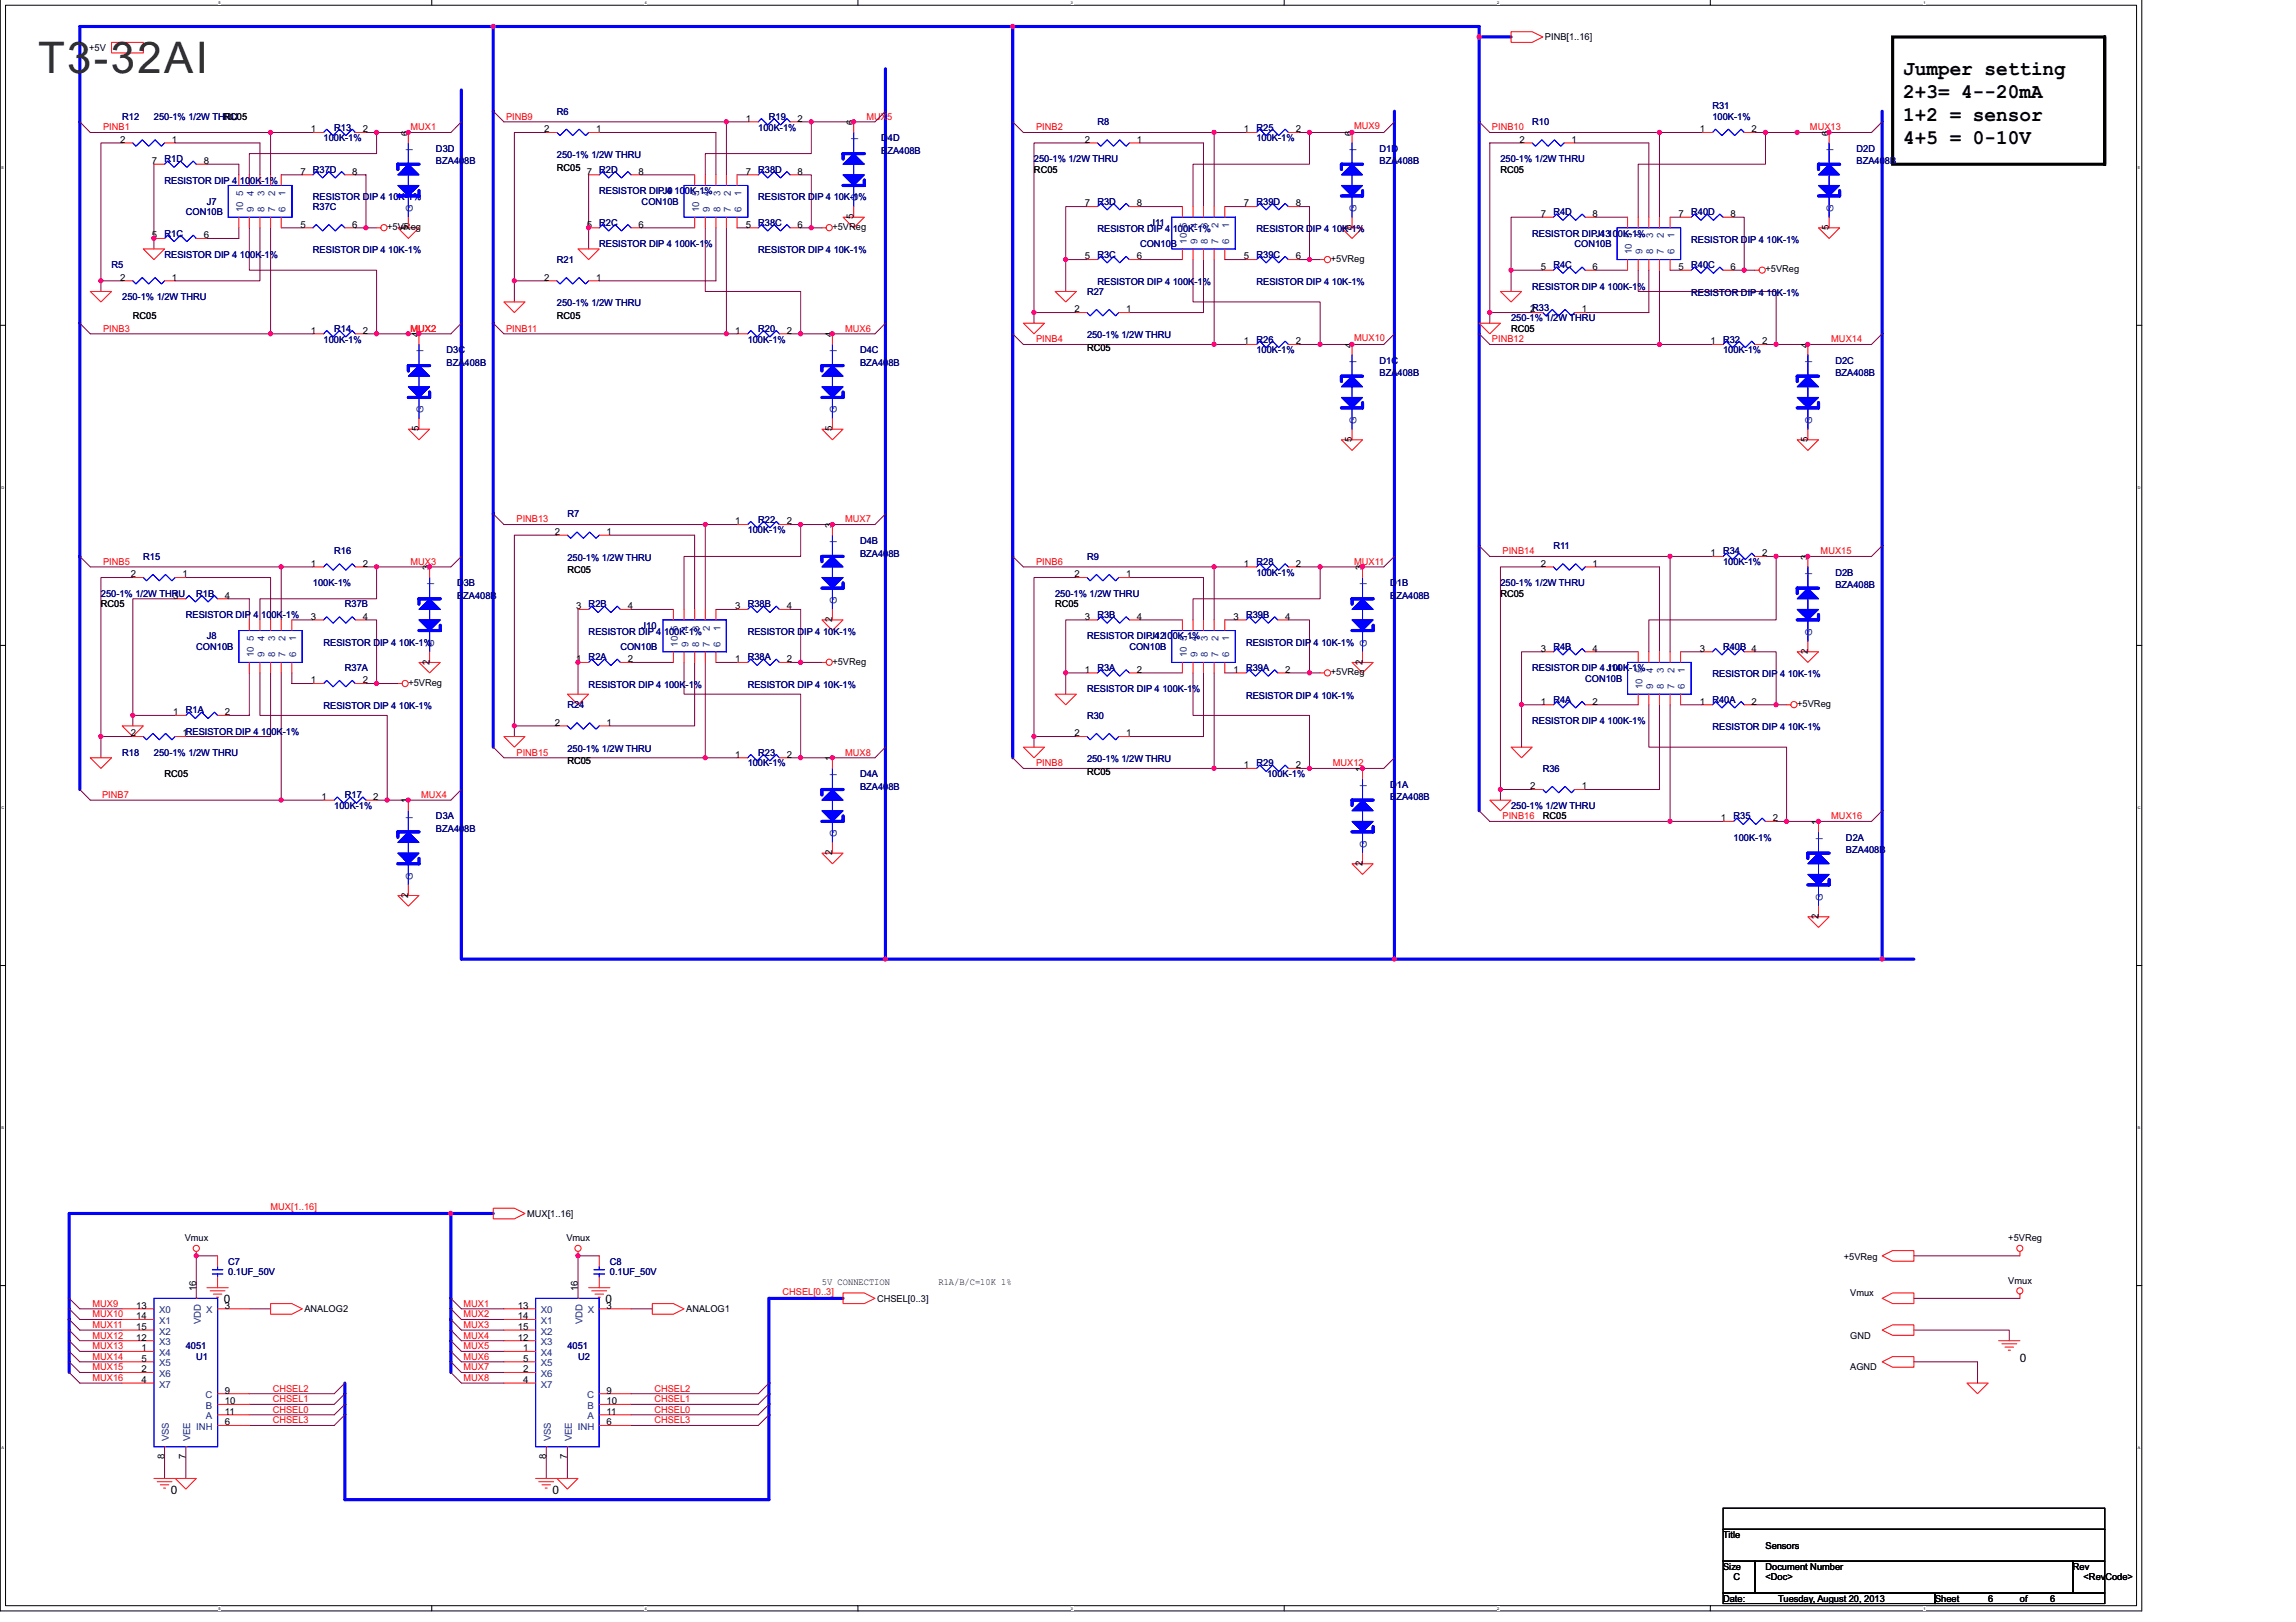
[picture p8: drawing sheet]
<svg xmlns="http://www.w3.org/2000/svg" width="297mm" height="210mm" viewBox="0 0 297 210" stroke-linecap="round" stroke-linejoin="round" font-family="sans-serif">
<defs><g id="words">
<g font-size="5.6" fill="#231f20">
<text x="4.9" y="9.4">T3</text>
<text x="12.2" y="9.4">-32AI</text>
</g>
<g font-size="2.6">
<text x="246.2" y="9.7">Jumper setting</text>
<text x="246.2" y="12.7">2+3= 4--20mA</text>
<text x="246.2" y="15.6">1+2 = sensor</text>
<text x="246.2" y="18.6">4+5 = 0-10V</text>
</g>
<g font-size="1.5">
<text x="29" y="168.7">0</text>
<text x="78.4" y="168.7">0</text>
<text x="261.3" y="176.2">0</text>
<text x="22.1" y="193.4">0</text>
<text x="71.5" y="193.4">0</text>
</g>
<g font-size="1.2">
<text x="199.9" y="5.2">PINB[1..16]</text>
<text x="11.5" y="6.6">+5V</text>
<text x="28.9" y="15.5">RC05</text>
<text x="40.2" y="17.1">1</text>
<text x="46.9" y="17.1">2</text>
<text x="52.8" y="17.5" transform="rotate(-90 52.8 17.5)">6</text>
<text x="70.4" y="17.1">2</text>
<text x="77.1" y="17.1">1</text>
<text x="96.5" y="15.7">1</text>
<text x="103.2" y="15.7">2</text>
<text x="110.4" y="16.2" transform="rotate(-90 110.4 16.2)">6</text>
<text x="160.9" y="17.1">1</text>
<text x="167.6" y="17.1">2</text>
<text x="174.9" y="17.5" transform="rotate(-90 174.9 17.5)">6</text>
<text x="219.9" y="17.1">1</text>
<text x="226.6" y="17.1">2</text>
<text x="236.6" y="17.5" transform="rotate(-90 236.6 17.5)">6</text>
<text x="15.6" y="18.5">2</text>
<text x="19.7" y="21.2">7</text>
<text x="22.2" y="18.5">1</text>
<text x="26.3" y="21.2">8</text>
<text x="38.9" y="22.6">7</text>
<text x="45.6" y="22.6">8</text>
<text x="72" y="22.1">RC05</text>
<text x="75.9" y="22.6">7</text>
<text x="82.6" y="22.6">8</text>
<text x="96.5" y="22.6">7</text>
<text x="103.2" y="22.6">8</text>
<text x="133.8" y="22.4">RC05</text>
<text x="140.4" y="18.5">2</text>
<text x="147.1" y="18.5">1</text>
<text x="194.1" y="22.4">RC05</text>
<text x="196.6" y="18.5">2</text>
<text x="203.3" y="18.5">1</text>
<text x="38.9" y="29.5">5</text>
<text x="45.6" y="29.5">6</text>
<text x="50.1" y="29.8">+5VReg</text>
<text x="52.8" y="29.8" transform="rotate(-90 52.8 29.8)">5</text>
<text x="75.9" y="29.5">5</text>
<text x="82.6" y="29.5">6</text>
<text x="96.5" y="29.5">5</text>
<text x="103.2" y="29.5">6</text>
<text x="107.7" y="29.8">+5VReg</text>
<text x="110.4" y="28.4" transform="rotate(-90 110.4 28.4)">5</text>
<text x="140.4" y="26.7">7</text>
<text x="147.1" y="26.7">8</text>
<text x="160.9" y="26.7">7</text>
<text x="167.6" y="26.7">8</text>
<text x="174.9" y="29.8" transform="rotate(-90 174.9 29.8)">5</text>
<text x="199.3" y="28.1">7</text>
<text x="206" y="28.1">8</text>
<text x="217.2" y="28.1">7</text>
<text x="223.9" y="28.1">8</text>
<text x="236.6" y="29.8" transform="rotate(-90 236.6 29.8)">5</text>
<text x="19.7" y="30.8">5</text>
<text x="26.3" y="30.8">6</text>
<text x="140.4" y="33.6">5</text>
<text x="147.1" y="33.6">6</text>
<text x="160.9" y="33.6">5</text>
<text x="167.6" y="33.6">6</text>
<text x="172.2" y="33.9">+5VReg</text>
<text x="199.3" y="34.9">5</text>
<text x="206" y="34.9">6</text>
<text x="217.2" y="34.9">5</text>
<text x="223.9" y="34.9">6</text>
<text x="228.4" y="35.3">+5VReg</text>
<text x="15.6" y="36.3">2</text>
<text x="17.2" y="41.3">RC05</text>
<text x="22.2" y="36.3">1</text>
<text x="70.4" y="36.3">2</text>
<text x="72" y="41.3">RC05</text>
<text x="77.1" y="36.3">1</text>
<text x="139" y="40.4">2</text>
<text x="145.7" y="40.4">1</text>
<text x="198" y="40.4">2R33</text>
<text x="204.7" y="40.4">1</text>
<text x="40.2" y="43.2">1</text>
<text x="46.9" y="43.2">2</text>
<text x="54.2" y="43.6" transform="rotate(-90 54.2 43.6)">4</text>
<text x="95.1" y="43.2">1</text>
<text x="101.8" y="43.2">2</text>
<text x="107.7" y="43.6" transform="rotate(-90 107.7 43.6)">4</text>
<text x="140.6" y="45.4">RC05</text>
<text x="160.9" y="44.6">1</text>
<text x="167.6" y="44.6">2</text>
<text x="174.9" y="45" transform="rotate(-90 174.9 45)">4</text>
<text x="195.5" y="42.9">RC05</text>
<text x="221.3" y="44.6">1</text>
<text x="228" y="44.6">2</text>
<text x="233.9" y="45" transform="rotate(-90 233.9 45)">4</text>
<text x="54.2" y="55.8" transform="rotate(-90 54.2 55.8)">5</text>
<text x="107.7" y="55.8" transform="rotate(-90 107.7 55.8)">5</text>
<text x="174.9" y="57.2" transform="rotate(-90 174.9 57.2)">5</text>
<text x="233.9" y="57.2" transform="rotate(-90 233.9 57.2)">5</text>
<text x="71.8" y="69.2">2</text>
<text x="78.5" y="69.2">1</text>
<text x="95.1" y="67.9">1</text>
<text x="101.8" y="67.9">2</text>
<text x="107.7" y="68.3" transform="rotate(-90 107.7 68.3)">3</text>
<text x="221.3" y="72">1</text>
<text x="228" y="72">2</text>
<text x="16.9" y="74.7">2</text>
<text x="22.4" y="77.5">3</text>
<text x="23.6" y="74.7">1</text>
<text x="29.1" y="77.5">4</text>
<text x="40.2" y="73.3">1</text>
<text x="46.9" y="73.3">2</text>
<text x="55.6" y="73.8" transform="rotate(-90 55.6 73.8)">3</text>
<text x="73.4" y="74.2">RC05</text>
<text x="139" y="74.7">2</text>
<text x="145.7" y="74.7">1</text>
<text x="160.9" y="73.3">1</text>
<text x="167.6" y="73.3">2</text>
<text x="176.3" y="73.8" transform="rotate(-90 176.3 73.8)">3</text>
<text x="194.1" y="77.2">RC05</text>
<text x="199.3" y="73.3">2</text>
<text x="206" y="73.3">1</text>
<text x="233.9" y="72.4" transform="rotate(-90 233.9 72.4)">3</text>
<text x="13.1" y="78.6">RC05</text>
<text x="40.2" y="80.2">3</text>
<text x="46.9" y="80.2">4</text>
<text x="74.5" y="78.8">3</text>
<text x="81.2" y="78.8">4</text>
<text x="95.1" y="78.8">3</text>
<text x="101.8" y="78.8">4</text>
<text x="107.7" y="80.5" transform="rotate(-90 107.7 80.5)">2</text>
<text x="136.5" y="78.6">RC05</text>
<text x="140.4" y="80.2">3</text>
<text x="147.1" y="80.2">4</text>
<text x="159.6" y="80.2">3</text>
<text x="166.3" y="80.2">4</text>
<text x="40.2" y="88.4">1</text>
<text x="46.9" y="88.4">2</text>
<text x="52.8" y="88.8">+5VReg</text>
<text x="55.6" y="86" transform="rotate(-90 55.6 86)">2</text>
<text x="74.5" y="85.7">1</text>
<text x="81.2" y="85.7">2</text>
<text x="95.1" y="85.7">1</text>
<text x="101.8" y="85.7">2</text>
<text x="107.7" y="86">+5VReg</text>
<text x="140.4" y="87.1">1</text>
<text x="147.1" y="87.1">2</text>
<text x="159.6" y="87.1">1</text>
<text x="166.3" y="87.1">2</text>
<text x="172.2" y="87.4">+5VReg</text>
<text x="176.3" y="86" transform="rotate(-90 176.3 86)">2</text>
<text x="199.3" y="84.3">3</text>
<text x="206" y="84.3">4</text>
<text x="219.9" y="84.3">3</text>
<text x="233.9" y="84.6" transform="rotate(-90 233.9 84.6)">2</text>
<text x="16.9" y="95.3">2</text>
<text x="22.4" y="92.6">1</text>
<text x="23.6" y="95.3">1RESISTOR DIP 4 100K-1%</text>
<text x="29.1" y="92.6">2</text>
<text x="71.8" y="93.9">2</text>
<text x="78.5" y="93.9">1</text>
<text x="139" y="95.3">2</text>
<text x="145.7" y="95.3">1</text>
<text x="199.3" y="91.2">1</text>
<text x="206" y="91.2">2</text>
<text x="219.9" y="91.2">1</text>
<text x="226.6" y="91.2">2</text>
<text x="232.5" y="91.5">+5VReg</text>
<text x="21.3" y="100.6">RC05</text>
<text x="73.4" y="98.9">RC05</text>
<text x="95.1" y="98">1</text>
<text x="101.8" y="98">2</text>
<text x="107.7" y="98.5" transform="rotate(-90 107.7 98.5)">1</text>
<text x="140.6" y="100.3">RC05</text>
<text x="160.9" y="99.4">1</text>
<text x="167.6" y="99.4">2</text>
<text x="176.3" y="99.8" transform="rotate(-90 176.3 99.8)">1</text>
<text x="41.6" y="103.5">1</text>
<text x="48.3" y="103.5">2</text>
<text x="52.8" y="104" transform="rotate(-90 52.8 104)">1</text>
<text x="198" y="102.2">2</text>
<text x="199.6" y="106">RC05</text>
<text x="204.7" y="102.2">1</text>
<text x="222.6" y="106.3">1</text>
<text x="229.4" y="106.3">2</text>
<text x="235.2" y="106.7" transform="rotate(-90 235.2 106.7)">1</text>
<text x="107.7" y="110.7" transform="rotate(-90 107.7 110.7)">2</text>
<text x="176.3" y="112.1" transform="rotate(-90 176.3 112.1)">2</text>
<text x="52.8" y="116.2" transform="rotate(-90 52.8 116.2)">2</text>
<text x="235.2" y="118.9" transform="rotate(-90 235.2 118.9)">2</text>
<text x="23.9" y="160.6">Vmux</text>
<text x="68.2" y="157.5">MUX[1..16]</text>
<text x="73.3" y="160.6">Vmux</text>
<text x="259.8" y="160.6">+5VReg</text>
<text x="25.4" y="167.1" transform="rotate(-90 25.4 167.1)">16</text>
<text x="74.8" y="167.1" transform="rotate(-90 74.8 167.1)">16</text>
<text x="106.3" y="166.2">5V CONNECTION</text>
<text x="121.4" y="166.2">R1A/B/C=10K 1%</text>
<text x="238.5" y="163.1">+5VReg</text>
<text x="239.4" y="167.8">Vmux</text>
<text x="259.8" y="166.1">Vmux</text>
<text x="17.6" y="169.4">13</text>
<text x="17.6" y="170.7">14</text>
<text x="17.6" y="172.1">15</text>
<text x="17.6" y="173.5">12</text>
<text x="29.1" y="169.4">3</text>
<text x="39.4" y="169.8">ANALOG2</text>
<text x="67" y="169.4">13</text>
<text x="67" y="170.7">14</text>
<text x="67" y="172.1">15</text>
<text x="67" y="173.5">12</text>
<text x="78.5" y="169.4">3</text>
<text x="88.8" y="169.8">ANALOG1</text>
<text x="113.5" y="168.4">CHSEL[0..3]</text>
<text x="239.4" y="173.2">GND</text>
<text x="18.3" y="174.9">1</text>
<text x="18.3" y="176.2">5</text>
<text x="18.3" y="177.6">2</text>
<text x="18.3" y="179">4</text>
<text x="67.7" y="174.9">1</text>
<text x="67.7" y="176.2">5</text>
<text x="67.7" y="177.6">2</text>
<text x="67.7" y="179">4</text>
<text x="239.4" y="177.4">AGND</text>
<text x="29.1" y="184.4">6</text>
<text x="29.1" y="183.1">11</text>
<text x="29.1" y="181.7">10</text>
<text x="29.1" y="180.3">9</text>
<text x="78.5" y="184.4">6</text>
<text x="78.5" y="183.1">11</text>
<text x="78.5" y="181.7">10</text>
<text x="78.5" y="180.3">9</text>
<text x="21.3" y="188.9" transform="rotate(-90 21.3 188.9)">8</text>
<text x="24" y="188.9" transform="rotate(-90 24 188.9)">7</text>
<text x="70.7" y="188.9" transform="rotate(-90 70.7 188.9)">8</text>
<text x="73.4" y="188.9" transform="rotate(-90 73.4 188.9)">7</text>
<text x="222.9" y="199">Title</text>
<text x="222.9" y="203.2">Size</text>
<text x="228.4" y="200.4">Sensors</text>
<text x="228.4" y="203.2">Document Number</text>
<text x="268.2" y="203.2">Rev</text>
<text x="222.9" y="207.3">Date:</text>
<text x="224.3" y="204.5">C</text>
<text x="228.4" y="204.5">&lt;Doc&gt;</text>
<text x="230.1" y="207.3">Tuesday, August 20, 2013</text>
<text x="250.4" y="207.3">Sheet</text>
<text x="257.2" y="207.3">6</text>
<text x="261.3" y="207.3">of</text>
<text x="265.2" y="207.3">6</text>
<text x="269.6" y="204.5">&lt;RevCode&gt;</text>
</g>
<g font-size="1.2" fill="#f00">
<text x="13.3" y="16.9">PINB1</text>
<text x="53.1" y="16.9">MUX1</text>
<text x="65.5" y="15.5">PINB9</text>
<text x="112.1" y="15.5">MUX5</text>
<text x="134" y="16.9">PINB2</text>
<text x="175.2" y="16.7">MUX9</text>
<text x="193" y="16.9">PINB10</text>
<text x="234.2" y="16.9">MUX13</text>
<text x="13.3" y="42.9">PINB3</text>
<text x="53.1" y="42.9">MUX2</text>
<text x="65.5" y="42.9">PINB11</text>
<text x="109.3" y="42.9">MUX6</text>
<text x="134" y="44.3">PINB4</text>
<text x="175.2" y="44.2">MUX10</text>
<text x="193" y="44.3">PINB12</text>
<text x="236.9" y="44.3">MUX14</text>
<text x="66.8" y="67.6">PINB13</text>
<text x="109.3" y="67.6">MUX7</text>
<text x="194.4" y="71.7">PINB14</text>
<text x="235.5" y="71.7">MUX15</text>
<text x="13.3" y="73.1">PINB5</text>
<text x="53.1" y="73.1">MUX3</text>
<text x="134" y="73.1">PINB6</text>
<text x="175.2" y="73.1">MUX11</text>
<text x="66.8" y="97.8">PINB15</text>
<text x="109.3" y="97.8">MUX8</text>
<text x="134" y="99.2">PINB8</text>
<text x="172.4" y="99.2">MUX12</text>
<text x="13.2" y="103.3">PINB7</text>
<text x="54.5" y="103.3">MUX4</text>
<text x="194.4" y="106">PINB16</text>
<text x="236.9" y="106">MUX16</text>
<text x="35" y="156.6">MUX[1..16]</text>
<text x="101.2" y="167.6">CHSEL[0..3]</text>
<text x="12" y="170.5">MUX10</text>
<text x="12" y="171.9">MUX11</text>
<text x="12" y="169.1">MUX9</text>
<text x="12" y="173.2">MUX12</text>
<text x="60" y="171.9">MUX3</text>
<text x="60" y="173.2">MUX4</text>
<text x="60" y="169.1">MUX1</text>
<text x="60" y="170.5">MUX2</text>
<text x="12" y="176">MUX14</text>
<text x="12" y="177.3">MUX15</text>
<text x="12" y="174.6">MUX13</text>
<text x="12" y="178.7">MUX16</text>
<text x="60" y="177.3">MUX7</text>
<text x="60" y="176">MUX6</text>
<text x="60" y="178.7">MUX8</text>
<text x="60" y="174.6">MUX5</text>
<text x="35.3" y="182.8">CHSEL0</text>
<text x="35.3" y="181.5">CHSEL1</text>
<text x="35.3" y="180.1">CHSEL2</text>
<text x="35.3" y="184.2">CHSEL3</text>
<text x="84.7" y="181.5">CHSEL1</text>
<text x="84.7" y="180.1">CHSEL2</text>
<text x="84.7" y="182.8">CHSEL0</text>
<text x="84.7" y="184.2">CHSEL3</text>
</g>
<g font-size="1.2" fill="#000080">
<text x="15.8" y="15.5">R12</text>
<text x="19.9" y="15.5">250-1% 1/2W THRU</text>
<text x="43.2" y="16.9">R13</text>
<text x="72" y="14.8">R6</text>
<text x="98.1" y="16.9">100K-1%</text>
<text x="99.5" y="15.5">R19</text>
<text x="142" y="16.2">R8</text>
<text x="162.6" y="16.9">R25</text>
<text x="198.2" y="16.2">R10</text>
<text x="221.5" y="14.1">R31</text>
<text x="221.5" y="15.5">100K-1%</text>
<text x="21.3" y="21">R1D</text>
<text x="21.3" y="23.7">RESISTOR DIP 4 100K-1%</text>
<text x="40.5" y="22.4">R37D</text>
<text x="41.9" y="18.3">100K-1%</text>
<text x="56.4" y="19.6">D3D</text>
<text x="56.4" y="21.3">BZA408B</text>
<text x="72" y="20.4">250-1% 1/2W THRU</text>
<text x="77.5" y="22.4">R2D</text>
<text x="98.1" y="22.4">R38D</text>
<text x="114" y="18.3">D4D</text>
<text x="114" y="19.9">BZA408B</text>
<text x="133.8" y="21">250-1% 1/2W THRU</text>
<text x="162.6" y="18.3">100K-1%</text>
<text x="178.5" y="19.6">D1D</text>
<text x="178.5" y="21.3">BZA408B</text>
<text x="194.1" y="21">250-1% 1/2W THRU</text>
<text x="240.2" y="19.6">D2D</text>
<text x="240.2" y="21.3">BZA408B</text>
<text x="24" y="27.9">CON10B</text>
<text x="26.8" y="26.5">J7</text>
<text x="40.5" y="25.9">RESISTOR DIP 4 10K-1%</text>
<text x="40.5" y="27.2">R37C</text>
<text x="77.5" y="25.1">RESISTOR DIPJ9</text>
<text x="77.5" y="29.2">R2C</text>
<text x="83" y="26.5">CON10B</text>
<text x="86.3" y="25.1">4 100K-1%</text>
<text x="98.1" y="29.2">R38C</text>
<text x="98.1" y="25.9">RESISTOR DIP 4 10K-1%</text>
<text x="142" y="26.5">R3D</text>
<text x="148.8" y="29.2">J11</text>
<text x="162.6" y="26.5">R39D</text>
<text x="201" y="27.9">R4D</text>
<text x="218.8" y="27.9">R40D</text>
<text x="14.4" y="34.7">R5</text>
<text x="21.3" y="30.6">R1C</text>
<text x="21.3" y="33.3">RESISTOR DIP 4 100K-1%</text>
<text x="40.5" y="32.8">RESISTOR DIP 4 10K-1%</text>
<text x="72" y="34">R21</text>
<text x="77.5" y="32">RESISTOR DIP 4 100K-1%</text>
<text x="98.1" y="32.8">RESISTOR DIP 4 10K-1%</text>
<text x="142" y="33.3">R3C</text>
<text x="142" y="30.1">RESISTOR DIP 4 100K-1%</text>
<text x="147.5" y="32">CON10B</text>
<text x="162.6" y="33.3">R39C</text>
<text x="162.6" y="30.1">RESISTOR DIP 4 10K-1%</text>
<text x="198.2" y="30.6">RESISTOR DIPJ13</text>
<text x="201" y="34.7">R4C</text>
<text x="203.7" y="32">CON10B</text>
<text x="207" y="30.6">4 100K-1%</text>
<text x="218.8" y="34.7">R40C</text>
<text x="218.8" y="31.4">RESISTOR DIP 4 10K-1%</text>
<text x="15.8" y="38.8">250-1% 1/2W THRU</text>
<text x="72" y="39.6">250-1% 1/2W THRU</text>
<text x="140.6" y="38.1">R27</text>
<text x="142" y="36.9">RESISTOR DIP 4 100K-1%</text>
<text x="162.6" y="36.9">RESISTOR DIP 4 10K-1%</text>
<text x="195.5" y="41.6">250-1% 1/2W THRU</text>
<text x="198.2" y="37.5">RESISTOR DIP 4 100K-1%</text>
<text x="218.8" y="38.3">RESISTOR DIP 4 10K-1%</text>
<text x="41.9" y="44.3">100K-1%</text>
<text x="43.2" y="42.9">R14</text>
<text x="57.8" y="45.7">D3C</text>
<text x="57.8" y="47.3">BZA408B</text>
<text x="96.7" y="44.3">100K-1%</text>
<text x="98.1" y="42.9">R20</text>
<text x="111.3" y="45.7">D4C</text>
<text x="111.3" y="47.3">BZA408B</text>
<text x="140.6" y="43.8">250-1% 1/2W THRU</text>
<text x="162.6" y="44.3">R26</text>
<text x="162.6" y="45.7">100K-1%</text>
<text x="178.5" y="47.1">D1C</text>
<text x="222.9" y="44.3">R32</text>
<text x="222.9" y="45.7">100K-1%</text>
<text x="237.4" y="47.1">D2C</text>
<text x="178.5" y="48.7">BZA408B</text>
<text x="237.4" y="48.7">BZA408B</text>
<text x="43.2" y="71.8">R16</text>
<text x="73.4" y="67">R7</text>
<text x="96.7" y="69">100K-1%</text>
<text x="98.1" y="67.6">R22</text>
<text x="111.3" y="70.4">D4B</text>
<text x="201" y="71.1">R11</text>
<text x="222.9" y="71.8">R34</text>
<text x="13.1" y="77.2">250-1% 1/2W THRU</text>
<text x="18.5" y="72.4">R15</text>
<text x="25.4" y="77.2">R1B</text>
<text x="40.5" y="75.9">100K-1%</text>
<text x="59.1" y="75.9">D3B</text>
<text x="59.1" y="77.5">BZA408B</text>
<text x="73.4" y="72.6">250-1% 1/2W THRU</text>
<text x="111.3" y="72">BZA408B</text>
<text x="136.5" y="77.2">250-1% 1/2W THRU</text>
<text x="140.6" y="72.4">R9</text>
<text x="162.6" y="73.1">R28</text>
<text x="162.6" y="74.5">100K-1%</text>
<text x="179.8" y="75.9">D1B</text>
<text x="179.8" y="77.5">BZA408B</text>
<text x="194.1" y="75.9">250-1% 1/2W THRU</text>
<text x="222.9" y="73.1">100K-1%</text>
<text x="237.4" y="74.5">D2B</text>
<text x="237.4" y="76.1">BZA408B</text>
<text x="24" y="80">RESISTOR DIP</text>
<text x="26.8" y="82.7">J8</text>
<text x="32.8" y="80">4 100K-1%</text>
<text x="41.9" y="83.5">RESISTOR DIP 4 10K-1%</text>
<text x="44.6" y="78.6">R37B</text>
<text x="76.2" y="78.6">R2B</text>
<text x="76.2" y="82.2">RESISTOR DIP 4 100K-1%</text>
<text x="83" y="81.3">J10</text>
<text x="96.7" y="78.6">R38B</text>
<text x="96.7" y="82.2">RESISTOR DIP 4 10K-1%</text>
<text x="140.6" y="82.7">RESISTOR DIPJ12</text>
<text x="142" y="80">R3B</text>
<text x="149.4" y="82.7">4 100K-1%</text>
<text x="161.2" y="80">R39B</text>
<text x="161.2" y="83.5">RESISTOR DIP</text>
<text x="170" y="83.5">4 10K-1%</text>
<text x="25.4" y="84.1">CON10B</text>
<text x="44.6" y="86.8">R37A</text>
<text x="76.2" y="85.5">R2A</text>
<text x="76.2" y="89">RESISTOR DIP 4 100K-1%</text>
<text x="80.3" y="84.1">CON10B</text>
<text x="96.7" y="85.5">R38A</text>
<text x="96.7" y="89">RESISTOR DIP 4 10K-1%</text>
<text x="140.6" y="89.6">RESISTOR DIP 4 100K-1%</text>
<text x="142" y="86.8">R3A</text>
<text x="146.1" y="84.1">CON10B</text>
<text x="161.2" y="86.8">R39A</text>
<text x="198.2" y="86.8">RESISTOR DIP 4 100K-1%</text>
<text x="201" y="84.1">R4B</text>
<text x="205.1" y="88.2">CON10B</text>
<text x="207.8" y="86.8">J14</text>
<text x="221.5" y="87.7">RESISTOR DIP</text>
<text x="222.9" y="84.1">R40B 4</text>
<text x="230.3" y="87.7">4 10K-1%</text>
<text x="24" y="92.3">R1A</text>
<text x="41.9" y="91.8">RESISTOR DIP 4 10K-1%</text>
<text x="73.4" y="91.6">R24</text>
<text x="140.6" y="93">R30</text>
<text x="161.2" y="90.4">RESISTOR DIP 4 10K-1%</text>
<text x="198.2" y="93.7">RESISTOR DIP 4 100K-1%</text>
<text x="201" y="91">R4A</text>
<text x="221.5" y="91">R40A</text>
<text x="221.5" y="94.5">RESISTOR DIP 4 10K-1%</text>
<text x="15.8" y="97.8">R18</text>
<text x="19.9" y="97.8">250-1% 1/2W THRU</text>
<text x="73.4" y="97.3">250-1% 1/2W THRU</text>
<text x="96.7" y="99.2">100K-1%</text>
<text x="98.1" y="97.8">R23</text>
<text x="111.3" y="100.6">D4A</text>
<text x="140.6" y="98.6">250-1% 1/2W THRU</text>
<text x="162.6" y="99.2">R29</text>
<text x="163.9" y="100.6">100K-1%</text>
<text x="179.8" y="101.9">D1A</text>
<text x="199.6" y="99.9">R36</text>
<text x="43.2" y="104.7">100K-1%</text>
<text x="44.6" y="103.3">R17</text>
<text x="56.4" y="106">D3A</text>
<text x="56.4" y="107.7">BZA408B</text>
<text x="111.3" y="102.2">BZA408B</text>
<text x="179.8" y="103.6">BZA408B</text>
<text x="195.5" y="104.7">250-1% 1/2W THRU</text>
<text x="224.3" y="106">R35</text>
<text x="224.3" y="108.8">100K-1%</text>
<text x="238.8" y="108.8">D2A</text>
<text x="238.8" y="110.4">BZA408B</text>
<text x="29.5" y="163.6">C7</text>
<text x="29.5" y="165">0.1UF_50V</text>
<text x="78.9" y="163.6">C8</text>
<text x="78.9" y="165">0.1UF_50V</text>
<text x="24" y="174.6">4051</text>
<text x="25.4" y="176">U1</text>
<text x="73.4" y="174.6">4051</text>
<text x="74.8" y="176">U2</text>
</g>
<g font-size="1.2" fill="#004080">
<text x="53.4" y="19.5" transform="rotate(-90 53.4 19.5)">I</text>
<text x="111" y="18.2" transform="rotate(-90 111 18.2)">I</text>
<text x="175.5" y="19.5" transform="rotate(-90 175.5 19.5)">I</text>
<text x="237.2" y="19.5" transform="rotate(-90 237.2 19.5)">I</text>
<text x="31.5" y="27.4" transform="rotate(-90 31.5 27.4)">10</text>
<text x="31.5" y="25.4" transform="rotate(-90 31.5 25.4)">5</text>
<text x="32.8" y="27.4" transform="rotate(-90 32.8 27.4)">9</text>
<text x="32.8" y="25.4" transform="rotate(-90 32.8 25.4)">4</text>
<text x="34.2" y="27.4" transform="rotate(-90 34.2 27.4)">8</text>
<text x="34.2" y="25.4" transform="rotate(-90 34.2 25.4)">3</text>
<text x="35.6" y="27.4" transform="rotate(-90 35.6 27.4)">7</text>
<text x="35.6" y="25.4" transform="rotate(-90 35.6 25.4)">2</text>
<text x="37" y="27.4" transform="rotate(-90 37 27.4)">6</text>
<text x="37" y="25.4" transform="rotate(-90 37 25.4)">1</text>
<text x="53.4" y="27.4" transform="rotate(-90 53.4 27.4)">G</text>
<text x="90.4" y="27.4" transform="rotate(-90 90.4 27.4)">10</text>
<text x="90.4" y="25.4" transform="rotate(-90 90.4 25.4)">5</text>
<text x="91.8" y="27.4" transform="rotate(-90 91.8 27.4)">9</text>
<text x="91.8" y="25.4" transform="rotate(-90 91.8 25.4)">4</text>
<text x="93.2" y="27.4" transform="rotate(-90 93.2 27.4)">8</text>
<text x="93.2" y="25.4" transform="rotate(-90 93.2 25.4)">3</text>
<text x="94.5" y="27.4" transform="rotate(-90 94.5 27.4)">7</text>
<text x="94.5" y="25.4" transform="rotate(-90 94.5 25.4)">2</text>
<text x="95.9" y="27.4" transform="rotate(-90 95.9 27.4)">6</text>
<text x="95.9" y="25.4" transform="rotate(-90 95.9 25.4)">1</text>
<text x="111" y="26.1" transform="rotate(-90 111 26.1)">G</text>
<text x="153.5" y="29.5" transform="rotate(-90 153.5 29.5)">5</text>
<text x="154.9" y="29.5" transform="rotate(-90 154.9 29.5)">4</text>
<text x="156.3" y="29.5" transform="rotate(-90 156.3 29.5)">3</text>
<text x="157.6" y="29.5" transform="rotate(-90 157.6 29.5)">2</text>
<text x="159" y="29.5" transform="rotate(-90 159 29.5)">1</text>
<text x="175.5" y="27.4" transform="rotate(-90 175.5 27.4)">G</text>
<text x="237.2" y="27.4" transform="rotate(-90 237.2 27.4)">G</text>
<text x="153.5" y="31.5" transform="rotate(-90 153.5 31.5)">10</text>
<text x="154.9" y="31.5" transform="rotate(-90 154.9 31.5)">9</text>
<text x="156.3" y="31.5" transform="rotate(-90 156.3 31.5)">8</text>
<text x="157.6" y="31.5" transform="rotate(-90 157.6 31.5)">7</text>
<text x="159" y="31.5" transform="rotate(-90 159 31.5)">6</text>
<text x="211.1" y="32.9" transform="rotate(-90 211.1 32.9)">10</text>
<text x="211.1" y="30.9" transform="rotate(-90 211.1 30.9)">5</text>
<text x="212.5" y="32.9" transform="rotate(-90 212.5 32.9)">9</text>
<text x="212.5" y="30.9" transform="rotate(-90 212.5 30.9)">4</text>
<text x="213.9" y="32.9" transform="rotate(-90 213.9 32.9)">8</text>
<text x="213.9" y="30.9" transform="rotate(-90 213.9 30.9)">3</text>
<text x="215.3" y="32.9" transform="rotate(-90 215.3 32.9)">7</text>
<text x="215.3" y="30.9" transform="rotate(-90 215.3 30.9)">2</text>
<text x="216.6" y="32.9" transform="rotate(-90 216.6 32.9)">6</text>
<text x="216.6" y="30.9" transform="rotate(-90 216.6 30.9)">1</text>
<text x="54.8" y="45.6" transform="rotate(-90 54.8 45.6)">I</text>
<text x="108.3" y="45.6" transform="rotate(-90 108.3 45.6)">I</text>
<text x="175.5" y="46.9" transform="rotate(-90 175.5 46.9)">I</text>
<text x="234.5" y="46.9" transform="rotate(-90 234.5 46.9)">I</text>
<text x="54.8" y="53.5" transform="rotate(-90 54.8 53.5)">G</text>
<text x="108.3" y="53.5" transform="rotate(-90 108.3 53.5)">G</text>
<text x="175.5" y="54.9" transform="rotate(-90 175.5 54.9)">G</text>
<text x="234.5" y="54.9" transform="rotate(-90 234.5 54.9)">G</text>
<text x="108.3" y="70.3" transform="rotate(-90 108.3 70.3)">I</text>
<text x="56.2" y="75.8" transform="rotate(-90 56.2 75.8)">I</text>
<text x="176.8" y="75.8" transform="rotate(-90 176.8 75.8)">I</text>
<text x="234.5" y="74.4" transform="rotate(-90 234.5 74.4)">I</text>
<text x="32.8" y="83" transform="rotate(-90 32.8 83)">5</text>
<text x="34.2" y="83" transform="rotate(-90 34.2 83)">4</text>
<text x="35.6" y="83" transform="rotate(-90 35.6 83)">3</text>
<text x="37" y="83" transform="rotate(-90 37 83)">2</text>
<text x="38.3" y="83" transform="rotate(-90 38.3 83)">1</text>
<text x="56.2" y="83.7" transform="rotate(-90 56.2 83.7)">G</text>
<text x="87.7" y="83.7" transform="rotate(-90 87.7 83.7)">10</text>
<text x="87.7" y="81.6" transform="rotate(-90 87.7 81.6)">5</text>
<text x="89.1" y="83.7" transform="rotate(-90 89.1 83.7)">9</text>
<text x="89.1" y="81.6" transform="rotate(-90 89.1 81.6)">4</text>
<text x="90.4" y="83.7" transform="rotate(-90 90.4 83.7)">8</text>
<text x="90.4" y="81.6" transform="rotate(-90 90.4 81.6)">3</text>
<text x="91.8" y="83.7" transform="rotate(-90 91.8 83.7)">7</text>
<text x="91.8" y="81.6" transform="rotate(-90 91.8 81.6)">2</text>
<text x="93.2" y="83.7" transform="rotate(-90 93.2 83.7)">6</text>
<text x="93.2" y="81.6" transform="rotate(-90 93.2 81.6)">1</text>
<text x="108.3" y="78.2" transform="rotate(-90 108.3 78.2)">G</text>
<text x="153.5" y="83" transform="rotate(-90 153.5 83)">5</text>
<text x="154.9" y="83" transform="rotate(-90 154.9 83)">4</text>
<text x="156.3" y="83" transform="rotate(-90 156.3 83)">3</text>
<text x="157.6" y="83" transform="rotate(-90 157.6 83)">2</text>
<text x="159" y="83" transform="rotate(-90 159 83)">1</text>
<text x="176.8" y="83.7" transform="rotate(-90 176.8 83.7)">G</text>
<text x="234.5" y="82.3" transform="rotate(-90 234.5 82.3)">G</text>
<text x="32.8" y="85" transform="rotate(-90 32.8 85)">10</text>
<text x="34.2" y="85" transform="rotate(-90 34.2 85)">9</text>
<text x="35.6" y="85" transform="rotate(-90 35.6 85)">8</text>
<text x="37" y="85" transform="rotate(-90 37 85)">7</text>
<text x="38.3" y="85" transform="rotate(-90 38.3 85)">6</text>
<text x="153.5" y="85" transform="rotate(-90 153.5 85)">10</text>
<text x="154.9" y="85" transform="rotate(-90 154.9 85)">9</text>
<text x="156.3" y="85" transform="rotate(-90 156.3 85)">8</text>
<text x="157.6" y="85" transform="rotate(-90 157.6 85)">7</text>
<text x="159" y="85" transform="rotate(-90 159 85)">6</text>
<text x="212.5" y="89.2" transform="rotate(-90 212.5 89.2)">10</text>
<text x="212.5" y="87.1" transform="rotate(-90 212.5 87.1)">5</text>
<text x="213.9" y="89.2" transform="rotate(-90 213.9 89.2)">9</text>
<text x="213.9" y="87.1" transform="rotate(-90 213.9 87.1)">4</text>
<text x="215.3" y="89.2" transform="rotate(-90 215.3 89.2)">8</text>
<text x="215.3" y="87.1" transform="rotate(-90 215.3 87.1)">3</text>
<text x="216.6" y="89.2" transform="rotate(-90 216.6 89.2)">7</text>
<text x="216.6" y="87.1" transform="rotate(-90 216.6 87.1)">2</text>
<text x="218" y="89.2" transform="rotate(-90 218 89.2)">6</text>
<text x="218" y="87.1" transform="rotate(-90 218 87.1)">1</text>
<text x="108.3" y="100.5" transform="rotate(-90 108.3 100.5)">I</text>
<text x="176.8" y="101.8" transform="rotate(-90 176.8 101.8)">I</text>
<text x="53.4" y="105.9" transform="rotate(-90 53.4 105.9)">I</text>
<text x="53.4" y="113.8" transform="rotate(-90 53.4 113.8)">G</text>
<text x="108.3" y="108.4" transform="rotate(-90 108.3 108.4)">G</text>
<text x="176.8" y="109.7" transform="rotate(-90 176.8 109.7)">G</text>
<text x="235.8" y="108.7" transform="rotate(-90 235.8 108.7)">I</text>
<text x="235.8" y="116.6" transform="rotate(-90 235.8 116.6)">G</text>
<text x="20.6" y="169.9">X0</text>
<text x="20.6" y="171.3">X1</text>
<text x="20.6" y="172.7">X2</text>
<text x="26" y="171.3" transform="rotate(-90 26 171.3)">VDD</text>
<text x="26.7" y="169.9">X</text>
<text x="70" y="169.9">X0</text>
<text x="70" y="171.3">X1</text>
<text x="70" y="172.7">X2</text>
<text x="75.3" y="171.3" transform="rotate(-90 75.3 171.3)">VDD</text>
<text x="76.1" y="169.9">X</text>
<text x="20.6" y="174.1">X3</text>
<text x="20.6" y="175.5">X4</text>
<text x="20.6" y="176.8">X5</text>
<text x="20.6" y="178.2">X6</text>
<text x="20.6" y="179.6">X7</text>
<text x="70" y="174.1">X3</text>
<text x="70" y="175.5">X4</text>
<text x="70" y="176.8">X5</text>
<text x="70" y="178.2">X6</text>
<text x="70" y="179.6">X7</text>
<text x="25.4" y="185">INH</text>
<text x="26.6" y="180.9">C</text>
<text x="26.6" y="183.7">A</text>
<text x="26.6" y="182.3">B</text>
<text x="74.8" y="185">INH</text>
<text x="76" y="180.9">C</text>
<text x="76" y="183.7">A</text>
<text x="76" y="182.3">B</text>
<text x="21.9" y="186.5" transform="rotate(-90 21.9 186.5)">VSS</text>
<text x="24.6" y="186.5" transform="rotate(-90 24.6 186.5)">VEE</text>
<text x="71.2" y="186.5" transform="rotate(-90 71.2 186.5)">VSS</text>
<text x="74" y="186.5" transform="rotate(-90 74 186.5)">VEE</text>
</g>
<g font-size=".5">
<text x="28.3" y=".5">5</text>
<text x="83.4" y=".5">4</text>
<text x="138.6" y=".5">3</text>
<text x="193.7" y=".5">2</text>
<text x="248.8" y=".5">1</text>
<text x=".2" y="21.8">E</text>
<text x="276.6" y="21.8">E</text>
<text x=".2" y="63.2">D</text>
<text x="276.6" y="63.2">D</text>
<text x=".2" y="104.7">C</text>
<text x="276.6" y="104.7">C</text>
<text x=".2" y="146.1">B</text>
<text x="276.6" y="146.1">B</text>
<text x=".2" y="187.5">A</text>
<text x="276.6" y="187.5">A</text>
<text x="28.3" y="208.3">5</text>
<text x="83.4" y="208.3">4</text>
<text x="138.6" y="208.3">3</text>
<text x="193.7" y="208.3">2</text>
<text x="248.8" y="208.3">1</text>
</g>
</g></defs>
<path d="M0 0v208.5h277.1v-208.5M.7 .7h275.7v207.1h-275.7z" fill="none" stroke="#000" stroke-width=".13"/>
<g fill="#fff">
<path d="M28.3 .1h.3v.5h-.3z"/>
<path d="M28.3 207.9h.3v.5h-.3z"/>
</g>
<path d="M55.9 0v.7M55.9 207.8v.7" fill="none" stroke="#000" stroke-width=".13"/>
<g fill="#fff">
<path d="M83.4 .1h.3v.5h-.3z"/>
<path d="M83.4 207.9h.3v.5h-.3z"/>
</g>
<path d="M111 0v.7M111 207.8v.7" fill="none" stroke="#000" stroke-width=".13"/>
<g fill="#fff">
<path d="M138.6 .1h.2v.5h-.2z"/>
<path d="M138.6 207.9h.2v.5h-.2z"/>
</g>
<path d="M166.1 0v.7M166.1 207.8v.7" fill="none" stroke="#000" stroke-width=".13"/>
<g fill="#fff">
<path d="M193.7 .1h.3v.5h-.3z"/>
<path d="M193.7 207.9h.3v.5h-.3z"/>
</g>
<path d="M221.3 0v.7M221.3 207.8v.7" fill="none" stroke="#000" stroke-width=".13"/>
<g fill="#fff">
<path d="M248.8 .1h.3v.5h-.3z"/>
<path d="M248.8 207.9h.3v.5h-.3z"/>
<path d="M.2 21.4h.3v.5h-.3z"/>
<path d="M276.6 21.4h.3v.5h-.3z"/>
<path d="M.2 62.8h.4v.6h-.4z"/>
<path d="M276.6 62.8h.3v.6h-.3z"/>
</g>
<path d="M0 42.1h.7M276.4 42.1h.7" fill="none" stroke="#000" stroke-width=".13"/>
<g fill="#fff">
<path d="M.2 104.2h.4v.6h-.4z"/>
<path d="M276.6 104.2h.3v.6h-.3z"/>
</g>
<path d="M0 83.5h.7M276.4 83.5h.7" fill="none" stroke="#000" stroke-width=".13"/>
<g fill="#fff">
<path d="M.2 145.6h.3v.6h-.3z"/>
<path d="M276.6 145.6h.3v.6h-.3z"/>
</g>
<path d="M0 124.9h.7M276.4 124.9h.7" fill="none" stroke="#000" stroke-width=".13"/>
<g fill="#fff">
<path d="M.2 187.1h.3v.5h-.3z"/>
<path d="M276.6 187.1h.3v.5h-.3z"/>
</g>
<g fill="none" stroke="#000" stroke-width=".13">
<path d="M0 166.4h.7M276.4 166.4h.7M222.9 195.2h49.4v2.7h-49.4zM222.9 197.9h49.4v4.1h-49.4zM272.3 195.2v2.7zM272.3 197.9v4.1zM222.9 202h4.1v4.1h-4.1zM222.9 206.1h27.5v1.4h-27.5zM227 202v4.1zM227 202h41.2v4.1h-41.2zM250.4 206.1v1.4zM250.4 206.1h21.9v1.4h-21.9z"/>
<path d="M268.2 202v4.1zM268.2 202h4.1v4.1h-4.1zM272.3 202v4.1zM272.3 206.1v1.4z"/>
</g>
<g fill="none" stroke="#800040" stroke-width=".13">
<path d="M10.3 15.8l1.4 1.3h28.8M15.8 18.5h-2.7v17.8M22.7 18.5h10.9v4.1M35 17.1v5.5M48.7 17.1v2.8h-16.4v2.7M59.7 15.8l-1.4 1.3h-11M63.8 14.4l1.4 1.4h28.8M70.7 17.1h-4.2v19.2M77.5 17.1h15.1v5.5M96.7 15.8h-2.7v6.8M105 15.8v4.1h-13.8v2.7M114.6 14.4l-1.4 1.4h-9.6"/>
<path d="M131 15.8l1.4 1.3h28.8M140.6 18.5h-6.8v21.9M147.5 18.5h8.2v8.2M157.1 17.1v9.6M168.1 17.1h1.3M180.4 15.8l-1.4 1.3h-9.6v4.2h-15.1v5.4M191.4 15.8l1.3 1.3h27.5M196.8 18.5h-4.1v21.9M203.7 18.5h9.6v9.6M214.7 17.1v11M228.4 17.1v4.2h-16.5v6.8M243.5 15.8l-1.4 1.3h-15.1"/>
<path d="M15.8 36.3h-2.7v1.4M19.9 21.3v10.9M26.8 21.3h4.1v1.3M30.9 29.5v1.4h-4.1M32.3 29.5v5.5h16.4v8.2M33.6 29.5v6.8h-10.9M35 29.5v13.7M36.4 22.6h2.7M36.4 29.5h2.7M46 22.6h1.3v6.9M46 29.5h2.7M66.5 36.3h4.2"/>
<path d="M66.5 36.3v2.8M76.2 22.6v9.6M83 22.6h6.9M83 29.5h6.9M91.2 29.5v8.2h12.4v5.5M92.6 29.5v6.8h-15.1M94 29.5v13.7M95.4 22.6h1.3M95.4 29.5h1.3M103.6 22.6h1.4v6.9M103.6 29.5h2.7M137.9 33.6h2.7"/>
<path d="M137.9 33.6v4.1M140.6 26.7h-2.7v6.9M147.5 26.7h5.5M147.5 33.6h5.5M154.3 33.6v5.5h16.5v5.5h8.2l1.4-1.4M155.7 33.6v6.8h-9.6M157.1 33.6v11M158.5 26.7h2.7M158.5 33.6h2.7M168.1 26.7h1.3v6.9M168.1 33.6h2.7M195.5 35h4.1"/>
<path d="M195.5 35v2.7M199.6 28.1h-4.1v6.9M206.5 28.1h4.1M206.5 35h4.1M211.9 35v2.7h17.9v6.9M213.3 35v5.4h-8.2M214.7 35v9.6h-22l-1.3-1.4M216.1 28.1h1.3M216.1 35h1.3M224.3 28.1h1.4v6.9h1.3M224.3 35h1.4M10.3 41.8l1.4 1.4h28.8"/>
<path d="M59.7 41.8l-1.4 1.4h-11M63.8 41.8l1.4 1.4h30.2M114.6 41.8l-1.4 1.4h-11M131 43.2l1.4 1.4h28.8M133.8 40.4h5.5M133.8 40.4v1.4M168.1 44.6h2.7M198.2 40.4h-5.5v1.4M214.7 44.6h6.8M243.5 43.2l-1.4 1.4h-13.7M10.3 72l1.4 1.4h28.8M17.2 74.7h-4.1v20.6"/>
<path d="M22.7 77.5h-5.5v15.1M24 74.7h11v5.5M29.5 77.5h2.8v2.7M36.4 73.4v6.8M48.7 73.4v4.1h-15.1v2.7M59.7 72l-1.4 1.4h-11M63.8 66.5l1.4 1.4h30.2M72 69.3h-5.5v24.6M74.8 78.9v10.9M78.9 69.3h11v9.6M81.6 78.9h5.5M91.2 67.9v11"/>
<path d="M92.6 78.9h2.8M102.2 78.9h1.4v6.8M102.2 67.9h1.4M114.6 66.5l-1.4 1.4h-9.6v4.1h-15.1v6.9M131 72l1.4 1.4h28.8M139.3 74.7h-5.5v20.6M146.1 74.7h9.6v5.5M157.1 73.4v6.8M170.8 73.4v4.1h-16.5v2.7M180.4 72l-1.4 1.4h-10.9M191.4 70.6l1.3 1.4h23.4M199.6 73.4h-5.5v28.8"/>
<path d="M206.5 73.4h8.2v10.9M221.5 72h-5.4v12.3M229.8 72v8.2h-16.5v4.1M243.5 70.6l-1.4 1.4h-13.7M17.2 95.3h-4.1v2.8M22.7 92.6h-5.5v1.3M32.3 87.1v5.5h-2.8M33.6 87.1v5.5h16.5v10.9M35 87.1v8.2h-11M36.4 87.1v16.4M37.8 87.1v1.4h2.7M37.8 80.2h2.7"/>
<path d="M47.3 80.2h1.4v8.3M47.3 88.5h4.2M63.8 96.7l1.4 1.4h30.2M66.5 93.9v1.4M66.5 93.9h5.5M81.6 85.7h5.5M88.5 85.7v4.1h15.1v8.3M89.9 85.7v8.2h-11M91.2 85.7v12.4M92.6 85.7h2.8M102.2 85.7h4.1M114.6 96.7l-1.4 1.4h-11"/>
<path d="M131 98.1l1.4 1.3h28.8M133.8 95.3h5.5M133.8 95.3v1.4M137.9 87.1h2.7M137.9 87.1v2.7M140.6 80.2h-2.7v6.9M147.5 80.2h5.5M147.5 87.1h5.5M154.3 87.1v5.5h15.1v6.8M155.7 87.1v8.2h-9.6M157.1 87.1v12.3M158.5 80.2h1.3"/>
<path d="M158.5 87.1h1.3M166.7 80.2h2.7v6.9M166.7 87.1h4.1M180.4 98.1l-1.4 1.3h-10.9M199.6 84.3h-2.8v6.9M199.6 91.2h-2.8v5.5M206.5 84.3h5.4M206.5 91.2h5.4M213.3 91.2v5.5h17.8v9.6M214.7 91.2v11h-9.6M216.1 91.2v15.1M217.4 84.3h2.8"/>
<path d="M217.4 91.2h2.8M227 84.3h2.8v6.9M227 91.2h4.1M10.3 102.2l1.4 1.3h30.2M59.7 102.2l-1.4 1.3h-9.6M191.4 104.9l1.3 1.4h30.2M198.2 102.2h-4.1v1.3M243.5 104.9l-1.4 1.4h-12.3M9 168l1.3 1.4h5.5M9 174.9l1.3 1.3h5.5M9 170.8l1.3 1.3h5.5M9 172.1l1.3 1.4h5.5"/>
<path d="M9 176.2l1.3 1.4h5.5M9 169.4l1.3 1.4h5.5M9 177.6l1.3 1.4h5.5M9 173.5l1.3 1.4h5.5M28.1 162.5h-2.7v5.5M32.3 169.4h2.7M44.6 179l-1.4 1.4h-10.9M58.3 168l1.4 1.4h5.5M58.3 174.9l1.4 1.3h5.5M58.3 170.8l1.4 1.3h5.5M58.3 172.1l1.4 1.4h5.5M58.3 176.2l1.4 1.4h5.5"/>
<path d="M58.3 169.4l1.4 1.4h5.5M58.3 177.6l1.4 1.4h5.5M58.3 173.5l1.4 1.4h5.5M77.5 162.5h-2.7v5.5M81.6 169.4h2.8M99.5 179l-1.4 1.4h-16.5M247.6 172.1h12.3v1.4M247.6 168h13.7M247.6 176.2h8.2v2.8M247.6 162.5h13.7M21.3 187.2v4.1M24 187.2v4.1"/>
<path d="M44.6 180.4l-1.4 1.3h-10.9M44.6 181.7l-1.4 1.4h-10.9M44.6 183.1l-1.4 1.4h-10.9M70.7 187.2v4.1M73.4 187.2v4.1M99.5 180.4l-1.4 1.3h-16.5M99.5 181.7l-1.4 1.4h-16.5M99.5 183.1l-1.4 1.4h-16.5"/>
</g>
<g fill="none" stroke="#00f" stroke-width=".4">
<path d="M59.7 11.6v112.5h187.9M63.8 3.4v93.3M111.8 19.9h-2.7v.7M114.6 8.9v115.2M131 3.4v94.7M180.4 14.4v109.7M191.4 4.8h4.1M243.5 14.4v109.7M54.2 24.7v.7h-2.7M54.2 21.3h-2.7v.6M111.8 23.3v.7h-2.7M176.3 24.7v.7h-2.8"/>
<path d="M176.3 21.3h-2.8v.6M238 21.3h-2.7v.6M238 24.7v.7h-2.7M55.6 50.7v.7h-2.8M55.6 47.3h-2.8v.7M109.1 50.7v.7h-2.8M109.1 47.3h-2.8v.7M176.3 52.1v.7h-2.8M176.3 48.7h-2.8v.7M235.3 52.1v.7h-2.8M235.3 48.7h-2.8v.7M57 77.5h-2.8v.7"/>
<path d="M109.1 75.4v.7h-2.8M109.1 72h-2.8v.7M177.6 77.5h-2.7v.7M235.3 79.5v.7h-2.8M235.3 76.1h-2.8v.7M57 80.9v.7h-2.8M177.6 80.9v.7h-2.7M10.3 102.2v-98.8h181.1v101.5M54.2 111.1v.7h-2.7M54.2 107.7h-2.7v.7M109.1 105.6v.7h-2.8M109.1 102.2h-2.8v.7"/>
<path d="M177.6 107v.7h-2.7M177.6 103.5h-2.7v.7M236.6 113.8v.7h-2.7M236.6 110.4h-2.7v.7M58.3 157v20.6M63.8 157h-54.8v20.6M109.1 168h-9.6v26.1h-54.9v-15.1"/>
</g>
<g fill="#f0f" stroke="#f0f" stroke-width=".13">
<circle cx="131" cy="3.4" r=".27"/>
<circle cx="74.8" cy="162.5" r=".27"/>
<circle cx="52.8" cy="17.1" r=".27"/>
<circle cx="103.6" cy="43.2" r=".27"/>
<circle cx="25.4" cy="162.5" r=".27"/>
<circle cx="169.4" cy="17.1" r=".27"/>
<circle cx="180.4" cy="124.1" r=".27"/>
<circle cx="233.9" cy="44.6" r=".27"/>
<circle cx="103.6" cy="67.9" r=".27"/>
<circle cx="63.8" cy="3.4" r=".27"/>
<circle cx="216.1" cy="72" r=".27"/>
<circle cx="103.6" cy="98.1" r=".27"/>
<circle cx="107.7" cy="98.1" r=".27"/>
<circle cx="107.7" cy="43.2" r=".27"/>
<circle cx="228.4" cy="17.1" r=".27"/>
<circle cx="232.5" cy="17.1" r=".27"/>
<circle cx="50.1" cy="103.5" r=".27"/>
<circle cx="52.8" cy="103.5" r=".27"/>
<circle cx="176.3" cy="73.4" r=".27"/>
<circle cx="58.3" cy="157" r=".27"/>
<circle cx="114.5" cy="124.1" r=".27"/>
<circle cx="233.9" cy="72" r=".27"/>
<circle cx="110.4" cy="15.8" r=".27"/>
<circle cx="55.6" cy="73.4" r=".27"/>
<circle cx="243.5" cy="124.1" r=".27"/>
<circle cx="169.4" cy="99.4" r=".27"/>
<circle cx="176.3" cy="99.4" r=".27"/>
<circle cx="104.9" cy="15.8" r=".27"/>
<circle cx="48.7" cy="17.1" r=".27"/>
<circle cx="170.8" cy="44.6" r=".27"/>
<circle cx="170.8" cy="73.4" r=".27"/>
<circle cx="235.3" cy="106.3" r=".27"/>
<circle cx="91.2" cy="98.1" r=".27"/>
<circle cx="94" cy="43.2" r=".27"/>
<circle cx="157.1" cy="99.4" r=".27"/>
<circle cx="94" cy="15.8" r=".27"/>
<circle cx="36.4" cy="73.4" r=".27"/>
<circle cx="191.4" cy="4.8" r=".27"/>
<circle cx="214.7" cy="17.1" r=".27"/>
<circle cx="35" cy="17.1" r=".27"/>
<circle cx="35" cy="43.2" r=".27"/>
<circle cx="36.4" cy="103.5" r=".27"/>
<circle cx="91.2" cy="67.9" r=".27"/>
<circle cx="157.1" cy="17.1" r=".27"/>
<circle cx="157.1" cy="44.6" r=".27"/>
<circle cx="157.1" cy="73.4" r=".27"/>
<circle cx="216.1" cy="106.3" r=".27"/>
<circle cx="214.7" cy="44.6" r=".27"/>
<circle cx="48.7" cy="43.2" r=".27"/>
<circle cx="48.7" cy="73.4" r=".27"/>
<circle cx="107.7" cy="67.9" r=".27"/>
<circle cx="174.9" cy="17.1" r=".27"/>
<circle cx="174.9" cy="44.6" r=".27"/>
<circle cx="229.8" cy="44.6" r=".27"/>
<circle cx="229.8" cy="72" r=".27"/>
<circle cx="231.1" cy="106.3" r=".27"/>
<circle cx="47.3" cy="29.5" r=".27"/>
<circle cx="48.7" cy="88.4" r=".27"/>
<circle cx="104.9" cy="29.5" r=".27"/>
<circle cx="103.6" cy="85.7" r=".27"/>
<circle cx="169.4" cy="33.6" r=".27"/>
<circle cx="169.4" cy="87.1" r=".27"/>
<circle cx="225.6" cy="35" r=".27"/>
<circle cx="229.8" cy="91.2" r=".27"/>
<circle cx="13" cy="36.3" r=".27"/>
<circle cx="13" cy="95.3" r=".27"/>
<circle cx="66.5" cy="36.3" r=".27"/>
<circle cx="66.5" cy="93.9" r=".27"/>
<circle cx="133.8" cy="40.4" r=".27"/>
<circle cx="133.8" cy="95.3" r=".27"/>
<circle cx="192.7" cy="40.4" r=".27"/>
<circle cx="194.1" cy="102.2" r=".27"/>
<circle cx="19.9" cy="30.8" r=".27"/>
<circle cx="17.2" cy="92.6" r=".27"/>
<circle cx="76.1" cy="29.5" r=".27"/>
<circle cx="74.8" cy="85.7" r=".27"/>
<circle cx="137.9" cy="33.6" r=".27"/>
<circle cx="137.9" cy="87.1" r=".27"/>
<circle cx="195.5" cy="35" r=".27"/>
<circle cx="196.8" cy="91.2" r=".27"/>
<circle cx="54.2" cy="43.2" r=".27"/>
<circle cx="52.8" cy="43.2" r=".27"/>
<circle cx="236.6" cy="17.1" r=".27"/>
</g>
<g fill="none" stroke="#f00" stroke-width=".13">
<path d="M14.4 5.5h4.1v1.4h-4.1zM15.8 18.5h1.4M21.3 18.5h1.4M40.5 17.1h1.4M46 17.1h1.3M52.8 17.1v1.4M70.7 17.1h1.3M76.2 17.1h1.3M96.7 15.8h1.4M102.2 15.8h1.4M110.4 15.8v1.3M140.6 18.5h1.4"/>
<path d="M146.1 18.5h1.4M161.2 17.1h1.4M166.7 17.1h1.4M174.9 17.1v1.4M195.5 4.1h2.7l1.4 .7-1.4 .7h-2.7zM196.8 18.5h1.4M202.4 18.5h1.3M220.2 17.1h1.3M225.7 17.1h1.3M236.6 17.1v1.4M11.7 37.7h2.7l-1.3 1.4zM15.8 36.3h1.4"/>
<path d="M18.5 32.2h2.8l-1.4 1.4zM19.9 21.3h1.4M19.9 30.9h1.4M21.3 36.3h1.4M25.4 21.3h1.4M25.4 30.9h1.4M30.9 22.6v1.4M30.9 28.1v1.4M32.3 22.6v1.4M32.3 28.1v1.4M33.6 22.6v1.4M33.6 28.1v1.4"/>
<path d="M35 22.6v1.4M35 28.1v1.4M36.4 22.6v1.4M36.4 28.1v1.4M39.1 29.5h1.4M39.1 22.6h1.4M44.6 29.5h1.4M44.6 22.6h1.4M48.7 29.5h.6M51.5 29.5h2.7l-1.4 1.4zM52.8 28.1v1.4M65.2 39.1h2.7l-1.4 1.3z"/>
<path d="M70.7 36.3h1.3M74.8 32.2h2.7l-1.3 1.4zM76.2 29.5h1.3M76.2 36.3h1.3M76.2 22.6h1.3M81.6 29.5h1.4M81.6 22.6h1.4M89.9 22.6v1.4M89.9 28.1v1.4M91.2 22.6v1.4M91.2 28.1v1.4M92.6 22.6v1.4"/>
<path d="M92.6 28.1v1.4M94 22.6v1.4M94 28.1v1.4M95.4 22.6v1.4M95.4 28.1v1.4M96.7 29.5h1.4M96.7 22.6h1.4M102.2 29.5h1.4M102.2 22.6h1.4M106.3 29.5h.6M109.1 28.1h2.7l-1.4 1.4zM110.4 26.7v1.4"/>
<path d="M136.5 37.7h2.8l-1.4 1.4zM140.6 33.6h1.4M140.6 26.7h1.4M146.1 33.6h1.4M146.1 26.7h1.4M153 26.7v1.4M153 32.2v1.4M154.3 26.7v1.4M154.3 32.2v1.4M155.7 26.7v1.4M155.7 32.2v1.4M157.1 26.7v1.4"/>
<path d="M157.1 32.2v1.4M158.5 26.7v1.4M158.5 32.2v1.4M161.2 33.6h1.4M161.2 26.7h1.4M166.7 33.6h1.4M166.7 26.7h1.4M170.8 33.6h.5M173.5 29.5h2.8l-1.4 1.4zM174.9 28.1v1.4M194.1 37.7h2.7l-1.3 1.4zM199.6 35h1.4"/>
<path d="M199.6 28.1h1.4M205.1 35h1.4M205.1 28.1h1.4M210.6 28.1v1.4M210.6 33.6v1.4M211.9 28.1v1.4M211.9 33.6v1.4M213.3 28.1v1.4M213.3 33.6v1.4M214.7 28.1v1.4M214.7 33.6v1.4M216.1 28.1v1.4"/>
<path d="M216.1 33.6v1.4M217.4 35h1.4M217.4 28.1h1.4M222.9 35h1.4M222.9 28.1h1.4M227 35h.6M235.3 29.5h2.7l-1.4 1.4zM236.6 28.1v1.4M40.5 43.2h1.4M46 43.2h1.3M52.8 55.5h2.8l-1.4 1.4zM54.2 43.2v1.4"/>
<path d="M54.2 54.2v1.3M95.4 43.2h1.3M100.8 43.2h1.4M106.3 55.5h2.8l-1.4 1.4zM107.7 43.2v1.4M107.7 54.2v1.3M132.4 41.8h2.7l-1.3 1.4zM139.3 40.4h1.3M144.7 40.4h1.4M161.2 44.6h1.4M166.7 44.6h1.4M173.5 56.9h2.8l-1.4 1.4z"/>
<path d="M174.9 44.6v1.3M174.9 55.5v1.4M191.4 41.8h2.7l-1.4 1.4zM198.2 40.4h1.4M203.7 40.4h1.4M221.5 44.6h1.4M227 44.6h1.4M232.5 56.9h2.8l-1.4 1.4zM233.9 44.6v1.3M233.9 55.5v1.4M17.2 74.7h1.3M22.7 74.7h1.3"/>
<path d="M22.7 77.5h1.3M28.1 77.5h1.4M40.5 73.4h1.4M46 73.4h1.3M55.6 73.4v1.3M72 69.3h1.4M74.8 78.9h1.4M77.5 69.3h1.4M80.3 78.9h1.3M87.1 78.9v1.3M88.5 78.9v1.3M89.9 78.9v1.3"/>
<path d="M91.2 78.9v1.3M92.6 78.9v1.3M95.4 78.9h1.3M95.4 67.9h1.3M100.8 78.9h1.4M100.8 67.9h1.4M107.7 67.9v1.4M107.7 78.9v1.3M139.3 74.7h1.3M144.7 74.7h1.4M161.2 73.4h1.4M166.7 73.4h1.4"/>
<path d="M176.3 73.4v1.3M199.6 73.4h1.4M205.1 73.4h1.4M221.5 72h1.4M227 72h1.4M233.9 72v1.4M11.7 98.1h2.7l-1.3 1.3zM15.8 93.9h2.7l-1.3 1.4zM17.2 95.3h1.3M22.7 95.3h1.3M22.7 92.6h1.3M28.1 92.6h1.4"/>
<path d="M32.3 80.2v1.4M32.3 85.7v1.4M33.6 80.2v1.4M33.6 85.7v1.4M35 80.2v1.4M35 85.7v1.4M36.4 80.2v1.4M36.4 85.7v1.4M37.8 80.2v1.4M37.8 85.7v1.4M40.5 88.5h1.4M40.5 80.2h1.4"/>
<path d="M46 88.5h1.3M46 80.2h1.3M51.5 88.5h.5M54.2 85.7h2.8l-1.4 1.4zM55.6 84.3v1.4M65.2 95.3h2.7l-1.4 1.4zM72 93.9h1.4M73.4 89.8h2.8l-1.4 1.4zM74.8 85.7h1.4M77.5 93.9h1.4M80.3 85.7h1.3M87.1 84.3v1.4"/>
<path d="M88.5 84.3v1.4M89.9 84.3v1.4M91.2 84.3v1.4M92.6 84.3v1.4M95.4 85.7h1.3M95.4 98.1h1.3M100.8 85.7h1.4M100.8 98.1h1.4M106.3 80.2h2.8l-1.4 1.4zM106.3 85.7h.6M107.7 98.1v1.3M132.4 96.7h2.7l-1.3 1.4z"/>
<path d="M136.5 89.8h2.8l-1.4 1.4zM139.3 95.3h1.3M140.6 87.1h1.4M140.6 80.2h1.4M144.7 95.3h1.4M146.1 87.1h1.4M146.1 80.2h1.4M153 80.2v1.4M153 85.7v1.4M154.3 80.2v1.4M154.3 85.7v1.4M155.7 80.2v1.4"/>
<path d="M155.7 85.7v1.4M157.1 80.2v1.4M157.1 85.7v1.4M158.5 80.2v1.4M158.5 85.7v1.4M159.8 87.1h1.4M159.8 80.2h1.4M161.2 99.4h1.4M165.3 87.1h1.4M165.3 80.2h1.4M166.7 99.4h1.4M170.8 87.1h.5"/>
<path d="M174.9 85.7h2.7l-1.3 1.4zM176.3 84.3v1.4M176.3 99.4v1.4M195.5 96.7h2.7l-1.4 1.4zM199.6 91.2h1.4M199.6 84.3h1.4M205.1 91.2h1.4M205.1 84.3h1.4M211.9 84.3v1.4M211.9 89.8v1.4M213.3 84.3v1.4M213.3 89.8v1.4"/>
<path d="M214.7 84.3v1.4M214.7 89.8v1.4M216.1 84.3v1.4M216.1 89.8v1.4M217.4 84.3v1.4M217.4 89.8v1.4M220.2 91.2h1.3M220.2 84.3h1.3M225.7 91.2h1.3M225.7 84.3h1.3M231.1 91.2h.6M232.5 84.3h2.8l-1.4 1.4z"/>
<path d="M233.9 83v1.3M41.9 103.5h1.3M47.3 103.5h1.4M51.5 115.9h2.7l-1.4 1.4zM52.8 103.5v1.4M52.8 114.5v1.4M106.3 110.4h2.8l-1.4 1.4zM107.7 109v1.4M174.9 111.8h2.7l-1.3 1.4zM176.3 110.4v1.4M192.7 103.5h2.8l-1.4 1.4zM198.2 102.2h1.4"/>
<path d="M203.7 102.2h1.4M222.9 106.3h1.4M228.4 106.3h1.4M233.9 118.6h2.7l-1.3 1.4zM235.3 106.3v1.4M235.3 117.3v1.3M63.8 156.4h2.7l1.4 .6-1.4 .7h-2.7zM15.8 173.5h4.1M15.8 169.4h4.1M15.8 170.8h4.1M15.8 172.1h4.1M15.8 174.9h4.1"/>
<path d="M15.8 176.2h4.1M15.8 177.6h4.1M15.8 179h4.1M25.4 168h.1M25.4 162v.5M26.8 166.6h2.7M27.2 167h1.9M27.6 167.5h1.1M28 167.9h.3M28.1 169.4h4.2M28.1 162.5v1.4M28.1 165.3v1.3"/>
<path d="M35 168.7h2.8l1.3 .7-1.3 .7h-2.8zM65.2 173.5h4.1M65.2 169.4h4.1M65.2 170.8h4.1M65.2 172.1h4.1M65.2 174.9h4.1M65.2 176.2h4.1M65.2 177.6h4.1M65.2 179h4.1M74.8 168h.1M74.8 162v.5M76.2 166.6h2.7"/>
<path d="M76.6 167h1.9M77 167.5h1.1M77.4 167.9h.3M77.5 169.4h4.1M77.5 162.5v1.4M77.5 165.3v1.3M84.4 168.7h2.7l1.4 .7-1.4 .7h-2.7zM109.1 167.3h2.7l1.4 .7-1.4 .7h-2.7zM243.5 168l1.4-.7h2.7v1.4h-2.7zM243.5 176.2l1.4-.6h2.7v1.3h-2.7zM243.5 172.1l1.4-.6h2.7v1.3h-2.7zM243.5 162.5l1.4-.7h2.7v1.4h-2.7z"/>
<path d="M254.5 179h2.7l-1.4 1.4zM258.6 173.5h2.7M259 173.9h1.9M259.4 174.3h1.1M259.8 174.7h.3M261.3 162v.5M261.3 167.5v.5M19.9 191.3h2.8M20.3 191.7h1.9M20.7 192.2h1.1M21.2 192.6h.2M21.3 187.2h.1"/>
<path d="M22.7 191.3h2.7l-1.4 1.4zM24 187.2h.1M28.1 184.5h4.2M28.1 183.1h4.2M28.1 181.7h4.2M28.1 180.4h4.2M69.3 191.3h2.7M69.7 191.7h1.9M70.1 192.2h1.1M70.5 192.6h.3M70.7 187.2h.1M72 191.3h2.8l-1.4 1.4z"/>
<path d="M73.4 187.2h.1M77.5 184.5h4.1M77.5 183.1h4.1M77.5 181.7h4.1M77.5 180.4h4.1"/>
<circle cx="49.7" cy="29.5" r=".4"/>
<circle cx="107.3" cy="29.5" r=".4"/>
<circle cx="171.7" cy="33.6" r=".4"/>
<circle cx="228" cy="35" r=".4"/>
<circle cx="52.4" cy="88.5" r=".4"/>
<circle cx="107.3" cy="85.7" r=".4"/>
<circle cx="171.7" cy="87.1" r=".4"/>
<circle cx="232.1" cy="91.2" r=".4"/>
<circle cx="25.4" cy="161.6" r=".4"/>
<circle cx="74.8" cy="161.6" r=".4"/>
<circle cx="261.3" cy="167" r=".4"/>
<circle cx="261.3" cy="161.6" r=".39"/>
</g>
<path d="M244.9 4.8h27.4v16.5h-27.4zM272.3 4.8v16.5z" fill="none" stroke="#000" stroke-width=".4"/>
<g fill="none" stroke="#00f" stroke-width=".13">
<path d="M17.2 18.5l.4 .4 .8-.8 .8 .8 .9-.8 .8 .8 .4-.4M41.9 17.1l.4-.4 .8 .8 .8-.8 .8 .8 .9-.8 .4 .4M52.8 18.5v9.6M72 17.1l.5 .4 .8-.8 .8 .8 .8-.8 .9 .8 .4-.4M98.1 15.8l.4-.5 .8 .9 .9-.9 .8 .9 .8-.9 .4 .5M110.4 17.1v9.6M142 18.5l.4 .4 .8-.8 .9 .8 .8-.8 .8 .8 .4-.4M162.6 17.1l.4-.4 .8 .8 .8-.8 .8 .8 .9-.8 .4 .4M174.9 18.5v9.6M198.2 18.5l.4 .4 .9-.8 .8 .8 .8-.8 .8 .8 .5-.4M221.5 17.1l.5-.4 .8 .8 .8-.8 .8 .8 .9-.8 .4 .4M236.6 18.5v9.6"/>
<path d="M17.2 36.3l.4 .4 .8-.8 .8 .8 .9-.8 .8 .8 .4-.4M21.3 21.3l.4-.5 .8 .9 .8-.9 .9 .9 .8-.9 .4 .5M21.3 30.9l.4-.5 .8 .9 .8-.9 .9 .9 .8-.9 .4 .5M29.5 24h8.3v4.1h-8.3zM37.8 24v4.1zM40.5 22.6l.4-.4 .8 .8 .8-.8 .9 .8 .8-.8 .4 .4M40.5 29.5l.4-.4 .8 .8 .8-.8 .9 .8 .8-.8 .4 .4M72 36.3l.5 .4 .8-.8 .8 .8 .8-.8 .9 .8 .4-.4M77.5 22.6l.4-.4 .9 .8 .8-.8 .8 .8 .8-.8 .4 .4M77.5 29.5l.4-.4 .9 .8 .8-.8 .8 .8 .8-.8 .4 .4M88.5 24h8.2v4.1h-8.2zM96.7 24v4.1z"/>
<path d="M98.1 29.5l.4-.4 .8 .8 .9-.8 .8 .8 .8-.8 .4 .4M98.1 22.6l.4-.4 .8 .8 .9-.8 .8 .8 .8-.8 .4 .4M142 33.6l.4-.4 .8 .8 .9-.8 .8 .8 .8-.8 .4 .4M142 26.7l.4-.4 .8 .9 .9-.9 .8 .9 .8-.9 .4 .4M151.6 28.1h8.2v4.1h-8.2zM159.8 28.1v4.1zM162.6 33.6l.4-.4 .8 .8 .8-.8 .8 .8 .9-.8 .4 .4M162.6 26.7l.4-.4 .8 .9 .8-.9 .8 .9 .9-.9 .4 .4M201 35l.4-.4 .8 .8 .8-.8 .9 .8 .8-.8 .4 .4M201 28.1l.4-.4 .8 .8 .8-.8 .9 .8 .8-.8 .4 .4M209.2 29.5h8.2v4.1h-8.2zM217.4 29.5v4.1z"/>
<path d="M218.8 35l.4-.4 .8 .8 .8-.8 .9 .8 .8-.8 .4 .4M218.8 28.1l.4-.4 .8 .8 .8-.8 .9 .8 .8-.8 .4 .4M41.9 43.2l.4-.4 .8 .8 .8-.8 .8 .8 .9-.8 .4 .4M54.2 44.6v9.6M96.7 43.2l.4-.4 .9 .8 .8-.8 .8 .8 .8-.8 .4 .4M107.7 44.6v9.6M140.6 40.4l.4 .5 .9-.9 .8 .9 .8-.9 .8 .9 .4-.5M162.6 44.6l.4-.4 .8 .8 .8-.8 .8 .8 .9-.8 .4 .4M174.9 45.9v9.6M199.6 40.4l.4 .5 .8-.9 .9 .9 .8-.9 .8 .9 .4-.5M222.9 44.6l.4-.4 .9 .8 .8-.8 .8 .8 .8-.8 .4 .4M233.9 45.9v9.6"/>
<path d="M18.5 74.7l.5 .5 .8-.9 .8 .9 .8-.9 .8 .9 .5-.5M24 77.5l.4-.4 .9 .8 .8-.8 .8 .8 .8-.8 .4 .4M41.9 73.4l.4-.4 .8 .8 .8-.8 .8 .8 .9-.8 .4 .4M55.6 74.7v9.6M73.4 69.3l.4 .4 .9-.8 .8 .8 .8-.8 .8 .8 .4-.4M76.2 78.9l.4-.5 .8 .9 .8-.9 .8 .9 .9-.9 .4 .5M96.7 67.9l.4-.4 .9 .8 .8-.8 .8 .8 .8-.8 .4 .4M96.7 78.9l.4-.5 .9 .9 .8-.9 .8 .9 .8-.9 .4 .5M107.7 69.3v9.6M140.6 74.7l.4 .5 .9-.9 .8 .9 .8-.9 .8 .9 .4-.5M162.6 73.4l.4-.4 .8 .8 .8-.8 .8 .8 .9-.8 .4 .4M176.3 74.7v9.6"/>
<path d="M201 73.4l.4 .4 .8-.8 .8 .8 .9-.8 .8 .8 .4-.4M222.9 72l.4-.4 .9 .8 .8-.8 .8 .8 .8-.8 .4 .4M233.9 73.4v9.6M18.5 95.3l.5 .4 .8-.8 .8 .8 .8-.8 .8 .8 .5-.4M24 92.6l.4-.4 .9 .8 .8-.8 .8 .8 .8-.8 .4 .4M30.9 81.6h8.2v4.1h-8.2zM39.1 81.6v4.1zM41.9 80.2l.4-.4 .8 .8 .8-.8 .8 .8 .9-.8 .4 .4M41.9 88.5l.4-.4 .8 .8 .8-.8 .8 .8 .9-.8 .4 .4M73.4 93.9l.4 .5 .9-.9 .8 .9 .8-.9 .8 .9 .4-.5M76.2 85.7l.4-.4 .8 .8 .8-.8 .8 .8 .9-.8 .4 .4M85.8 80.2h8.2v4.1h-8.2z"/>
<path d="M94 80.2v4.1zM96.7 85.7l.4-.4 .9 .8 .8-.8 .8 .8 .8-.8 .4 .4M96.7 98.1l.4-.5 .9 .9 .8-.9 .8 .9 .8-.9 .4 .5M107.7 99.4v9.6M140.6 95.3l.4 .4 .9-.8 .8 .8 .8-.8 .8 .8 .4-.4M142 87.1l.4-.4 .8 .8 .9-.8 .8 .8 .8-.8 .4 .4M142 80.2l.4-.4 .8 .8 .9-.8 .8 .8 .8-.8 .4 .4M151.6 81.6h8.2v4.1h-8.2zM159.8 81.6v4.1zM161.2 80.2l.4-.4 .8 .8 .9-.8 .8 .8 .8-.8 .4 .4M161.2 87.1l.4-.4 .8 .8 .9-.8 .8 .8 .8-.8 .4 .4M162.6 99.4l.4-.4 .8 .8 .8-.8 .8 .8 .9-.8 .4 .4"/>
<path d="M201 91.2l.4-.4 .8 .8 .8-.8 .9 .8 .8-.8 .4 .4M201 84.3l.4-.4 .8 .9 .8-.9 .9 .9 .8-.9 .4 .4M210.6 85.7h8.2v4.1h-8.2zM218.8 85.7v4.1zM221.5 84.3l.5-.4 .8 .9 .8-.9 .8 .9 .9-.9 .4 .4M221.5 91.2l.5-.4 .8 .8 .8-.8 .8 .8 .9-.8 .4 .4M43.2 103.5l.4-.4 .9 .8 .8-.8 .8 .8 .8-.8 .4 .4M52.8 104.9v9.6M176.3 100.8v9.6M199.6 102.2l.4 .4 .8-.8 .9 .8 .8-.8 .8 .8 .4-.4M224.3 106.3l.4-.4 .8 .8 .9-.8 .8 .8 .8-.8 .4 .4M235.3 107.7v9.6"/>
<path d="M19.9 168h8.2v19.2h-8.2zM27.5 164.9h1.3M27.5 164.3h1.3M28.1 168v19.2zM28.1 163.9v.4M28.1 164.9v.4M69.3 168h8.2v19.2h-8.2zM76.8 164.9h1.4M76.8 164.3h1.4M77.5 168v19.2zM77.5 163.9v.4M77.5 164.9v.4"/>
</g>
<g fill="#00f" stroke="#00f" stroke-width=".13">
<path d="M51.5 110.4h2.7l-1.4 1.4z" fill-rule="evenodd"/>
<path d="M52.8 107.7l1.4 1.3h-2.7z" fill-rule="evenodd"/>
<path d="M51.5 110.4h2.7l-1.4 1.4z" fill-rule="evenodd"/>
<path d="M52.8 107.7l1.4 1.3h-2.7z" fill-rule="evenodd"/>
<path d="M174.9 106.3h2.7l-1.3 1.4z" fill-rule="evenodd"/>
<path d="M176.3 103.5l1.3 1.4h-2.7z" fill-rule="evenodd"/>
<path d="M174.9 106.3h2.7l-1.3 1.4z" fill-rule="evenodd"/>
<path d="M176.3 103.5l1.3 1.4h-2.7z" fill-rule="evenodd"/>
<path d="M106.3 50.1h2.8l-1.4 1.3z" fill-rule="evenodd"/>
<path d="M107.7 47.3l1.4 1.4h-2.8z" fill-rule="evenodd"/>
<path d="M106.3 50.1h2.8l-1.4 1.3z" fill-rule="evenodd"/>
<path d="M107.7 47.3l1.4 1.4h-2.8z" fill-rule="evenodd"/>
<path d="M54.2 80.2h2.8l-1.4 1.4z" fill-rule="evenodd"/>
<path d="M54.2 78.9l1.4-1.4 1.4 1.4z" fill-rule="evenodd"/>
<path d="M54.2 80.2h2.8l-1.4 1.4z" fill-rule="evenodd"/>
<path d="M54.2 78.9l1.4-1.4 1.4 1.4z" fill-rule="evenodd"/>
<path d="M232.5 51.4h2.8l-1.4 1.4z" fill-rule="evenodd"/>
<path d="M233.9 48.7l1.4 1.4h-2.8z" fill-rule="evenodd"/>
<path d="M232.5 51.4h2.8l-1.4 1.4z" fill-rule="evenodd"/>
<path d="M233.9 48.7l1.4 1.4h-2.8z" fill-rule="evenodd"/>
<path d="M235.3 24h2.7l-1.4 1.4z" fill-rule="evenodd"/>
<path d="M236.6 21.3l1.4 1.3h-2.7z" fill-rule="evenodd"/>
<path d="M235.3 24h2.7l-1.4 1.4z" fill-rule="evenodd"/>
<path d="M236.6 21.3l1.4 1.3h-2.7z" fill-rule="evenodd"/>
<path d="M232.5 78.9h2.8l-1.4 1.3z" fill-rule="evenodd"/>
<path d="M233.9 76.1l1.4 1.4h-2.8z" fill-rule="evenodd"/>
<path d="M232.5 78.9h2.8l-1.4 1.3z" fill-rule="evenodd"/>
<path d="M233.9 76.1l1.4 1.4h-2.8z" fill-rule="evenodd"/>
<path d="M233.9 113.2h2.7l-1.3 1.3z" fill-rule="evenodd"/>
<path d="M233.9 111.8l1.4-1.4 1.3 1.4z" fill-rule="evenodd"/>
<path d="M233.9 113.2h2.7l-1.3 1.3z" fill-rule="evenodd"/>
<path d="M233.9 111.8l1.4-1.4 1.3 1.4z" fill-rule="evenodd"/>
<path d="M109.1 22.6h2.7l-1.4 1.4z" fill-rule="evenodd"/>
<path d="M109.1 21.3l1.3-1.4 1.4 1.4z" fill-rule="evenodd"/>
<path d="M109.1 22.6h2.7l-1.4 1.4z" fill-rule="evenodd"/>
<path d="M109.1 21.3l1.3-1.4 1.4 1.4z" fill-rule="evenodd"/>
<path d="M173.5 24h2.8l-1.4 1.4z" fill-rule="evenodd"/>
<path d="M174.9 21.3l1.4 1.3h-2.8z" fill-rule="evenodd"/>
<path d="M173.5 24h2.8l-1.4 1.4z" fill-rule="evenodd"/>
<path d="M174.9 21.3l1.4 1.3h-2.8z" fill-rule="evenodd"/>
<path d="M51.5 24h2.7l-1.4 1.4z" fill-rule="evenodd"/>
<path d="M52.8 21.3l1.4 1.3h-2.7z" fill-rule="evenodd"/>
<path d="M51.5 24h2.7l-1.4 1.4z" fill-rule="evenodd"/>
<path d="M52.8 21.3l1.4 1.3h-2.7z" fill-rule="evenodd"/>
<path d="M173.5 51.4h2.8l-1.4 1.4z" fill-rule="evenodd"/>
<path d="M174.9 48.7l1.4 1.4h-2.8z" fill-rule="evenodd"/>
<path d="M173.5 51.4h2.8l-1.4 1.4z" fill-rule="evenodd"/>
<path d="M174.9 48.7l1.4 1.4h-2.8z" fill-rule="evenodd"/>
<path d="M106.3 74.7h2.8l-1.4 1.4z" fill-rule="evenodd"/>
<path d="M106.3 73.4l1.4-1.4 1.4 1.4z" fill-rule="evenodd"/>
<path d="M106.3 74.7h2.8l-1.4 1.4z" fill-rule="evenodd"/>
<path d="M106.3 73.4l1.4-1.4 1.4 1.4z" fill-rule="evenodd"/>
<path d="M52.8 50.1h2.8l-1.4 1.3z" fill-rule="evenodd"/>
<path d="M52.8 48.7l1.4-1.4 1.4 1.4z" fill-rule="evenodd"/>
<path d="M52.8 50.1h2.8l-1.4 1.3z" fill-rule="evenodd"/>
<path d="M52.8 48.7l1.4-1.4 1.4 1.4z" fill-rule="evenodd"/>
<path d="M174.9 80.2h2.7l-1.3 1.4z" fill-rule="evenodd"/>
<path d="M176.3 77.5l1.3 1.4h-2.7z" fill-rule="evenodd"/>
<path d="M174.9 80.2h2.7l-1.3 1.4z" fill-rule="evenodd"/>
<path d="M176.3 77.5l1.3 1.4h-2.7z" fill-rule="evenodd"/>
<path d="M106.3 104.9h2.8l-1.4 1.4z" fill-rule="evenodd"/>
<path d="M107.7 102.2l1.4 1.3h-2.8z" fill-rule="evenodd"/>
<path d="M106.3 104.9h2.8l-1.4 1.4z" fill-rule="evenodd"/>
<path d="M107.7 102.2l1.4 1.3h-2.8z" fill-rule="evenodd"/>
</g>
<use href="#words"/>
</svg>
